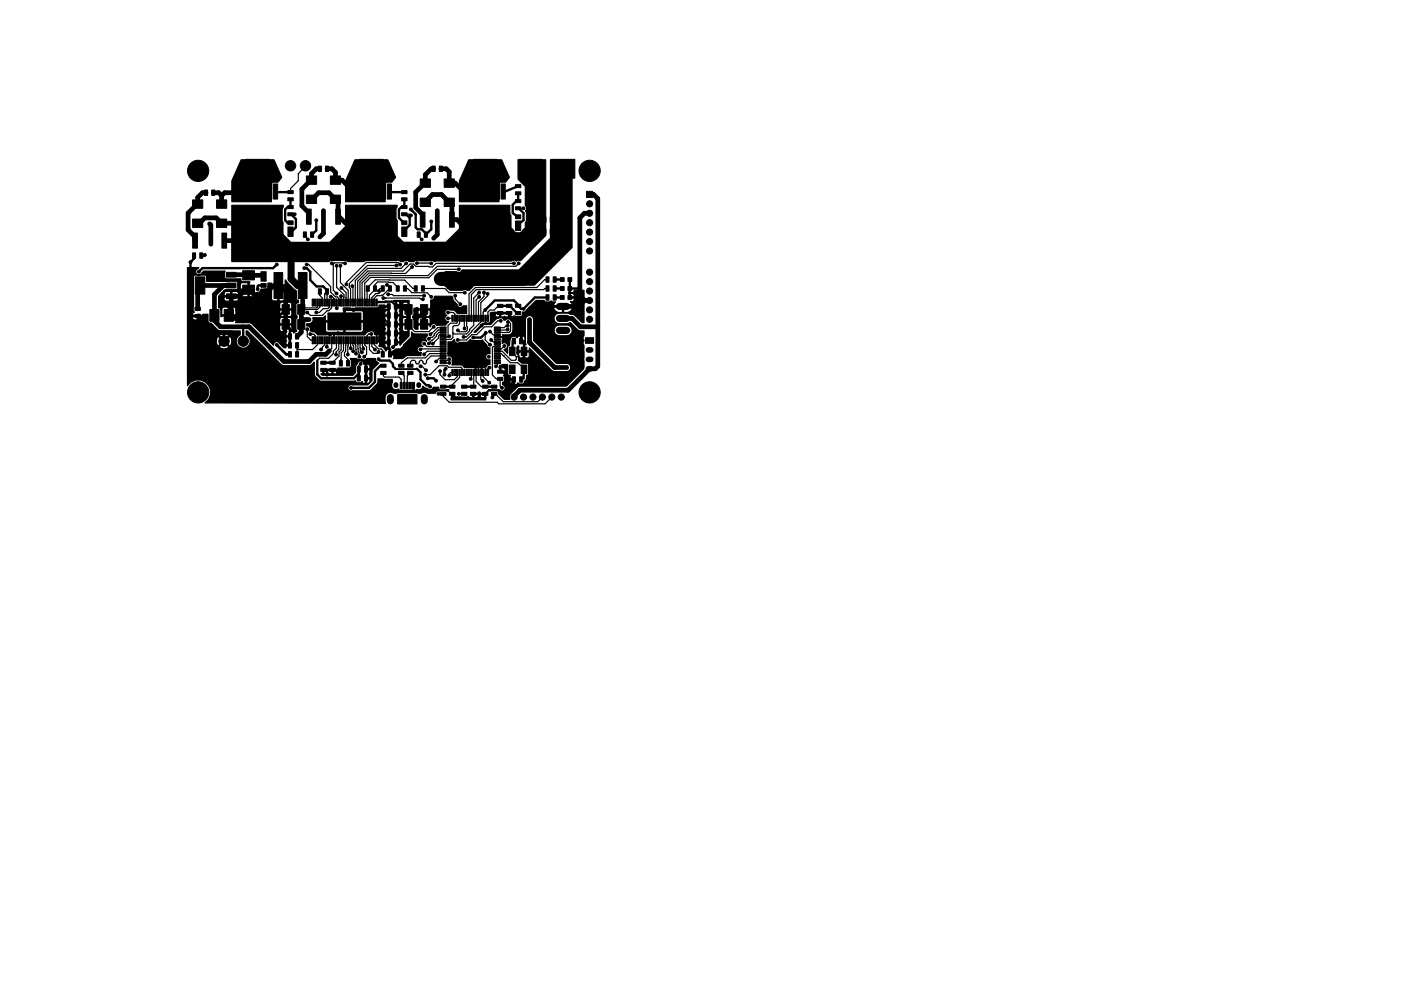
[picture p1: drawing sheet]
<svg xmlns="http://www.w3.org/2000/svg" width="297mm" height="210mm" viewBox="0 0 297 210" stroke-linecap="round" stroke-linejoin="round" font-family="sans-serif">
<g fill="#000" stroke="#000" stroke-width=".21">
<path d="M50.4 39h.8v3.2h-.8zM51.6 39h.9v3.2h-.9zM52.9 39h.9v3.2h-.9zM55.4 39h.9v3.2h-.9zM52.1 33.8h5v4h-5zM56.7 39h.9v3.2h-.9zM58 39h.9v3.2h-.9zM65 37.3h2.1v1.8h-2.1zM67.5 35.2h.6v1.2h-.6zM69 35.2h.7v1.2h-.7zM70 37.3h2.2v1.8h-2.2zM74.5 39h.9v3.2h-.9z"/>
<path d="M75.8 39h.8v3.2h-.8zM77 39h.9v3.2h-.9zM79.6 39h.9v3.2h-.9zM76.2 33.8h5v4h-5zM80.8 39h.9v3.2h-.9zM82.1 39h.9v3.2h-.9zM89.1 38h2.1v1.7h-2.1zM91.6 35.2h.7v1.2h-.7zM93.2 35.2h.6v1.2h-.6zM94.2 38h2.1v1.7h-2.1zM98.6 39h.9v3.2h-.9zM99.9 39h.9v3.2h-.9z"/>
<path d="M101.2 39h.8v3.2h-.8zM103.7 39h.9v3.2h-.9zM100.4 33.8h5v4h-5zM105 39h.9v3.2h-.9zM106.2 39h.9v3.2h-.9zM109.3 39.2h1.1v.6h-1.1zM109.9 33.8h5v4h-5zM116.9 33.8h5v4h-5zM40.8 42.4h2.2v1.8h-2.2zM40.8 46.5h2.2v1.8h-2.2zM40.8 53.7h.7v1.1h-.7zM40.9 49.4h1v3.2h-1z"/>
<path d="M42.4 53.7h.6v1.1h-.6zM43.4 40.3h.6v1.2h-.6zM44.9 40.3h.6v1.2h-.6zM47 49.4h1v3.2h-1zM45.9 46.5h2.2v1.8h-2.2zM45.9 42.4h2.2v1.8h-2.2zM48 57.8h2v1h-2zM51.5 57.4h2.5v2h-2.5zM55.3 57.7h1.1v2h-1.1zM58.1 57.8h1.8v5.5h-1.8zM49.2 47.2h10.8v8.1h-10.8zM61 43.6h1.2v.7h-1.2z"/>
<path d="M61 45.1h1.2v.7h-1.2zM61 40.4h1.2v.7h-1.2zM61 42h1.2v.6h-1.2zM61 46.9h1.1v.8h-1.1zM61 48.2h1.1v2h-1.1zM65 41.4h2.1v1.8h-2.1zM64.3 49.2h.7v1.1h-.7zM63.2 57.8h1.9v5.5h-1.9zM65 44.4h1v3.2h-1zM65.8 49.2h.7v1.1h-.7zM71.2 44.4h1v3.2h-1zM70 41.4h2.2v1.8h-2.2z"/>
<path d="M73.3 47.2h10.8v8.1h-10.8zM85.2 43.6h1.1v.7h-1.1zM85.2 45.1h1.1v.7h-1.1zM85.2 40.4h1.1v.7h-1.1zM85.2 42h1.1v.6h-1.1zM85.2 46.9h1.1v.8h-1.1zM85.2 48.2h1.1v2h-1.1zM89.1 42h2.1v1.8h-2.1zM88.5 49.2h.6v1.1h-.6zM89.1 45h1v3.2h-1zM90 49.2h.6v1.1h-.6zM95.3 45h1v3.2h-1z"/>
<path d="M94.2 42h2.1v1.8h-2.1zM97.5 47.2h10.8v8.1h-10.8zM109.3 42.3h1.1v.7h-1.1zM109.3 43.9h1.1v.6h-1.1zM109.3 40.7h1.1v.6h-1.1zM109.3 45.6h1.1v.8h-1.1zM109.3 46.9h1.1v2h-1.1zM112.5 39.1h2.4v2.4h-2.4zM112.5 42.2h2.4v2.4h-2.4zM115.1 46h.7v1.2h-.7zM115.1 48.6h.7v1.1h-.7zM115.8 58.7h.6v1.2h-.6z"/>
<path d="M116.6 46h.7v1.2h-.7zM116.6 48.6h.7v1.1h-.7zM117.3 58.7h.6v1.2h-.6zM118.8 58.9h.8v.8h-.8zM120.4 58.9h.8v.8h-.8zM124.4 40.6h1.2v1.3h-1.2zM41.3 65.2h1.2v.6h-1.2zM41.3 66.7h1.2v.7h-1.2zM41.4 58.7h2v3.7h-2zM44.5 65.7h1.9v2.5h-1.9zM47.5 65.7h2v2.5h-2zM48 60.1h2v1h-2z"/>
<path d="M48 62.4h2v1h-2zM51.5 60.5h2.5v1.9h-2.5zM55.3 60.2h1.1v.8h-1.1zM59.8 67.8h1.5v2h-1.5zM59.8 64.6h1.5v2.1h-1.5zM61.2 74.6h.6v1.1h-.6zM61.2 70.8h.6v1.1h-.6zM61.2 72.7h.6v1.1h-.6zM62.7 74.6h.6v1.1h-.6zM63.1 67.8h1.5v2h-1.5zM63.1 64.6h1.5v2.1h-1.5zM62.7 70.8h.6v1.1h-.6z"/>
<path d="M62.7 72.7h.6v1.1h-.6zM66.2 71.4h.3v1.5h-.3zM66.2 63.4h.3v1.5h-.3zM66.7 71.4h.3v1.5h-.3zM66.7 63.4h.3v1.5h-.3zM67.2 71.4h.3v1.5h-.3zM67.2 63.4h.3v1.5h-.3zM67.7 71.4h.3v1.5h-.3zM67.7 63.4h.3v1.5h-.3zM68 76.6h1.2v.7h-1.2zM68 78.2h1.2v.6h-1.2zM67.5 61.3h.6v1.1h-.6z"/>
<path d="M68.2 71.4h.3v1.5h-.3zM68.2 63.4h.3v1.5h-.3zM68.7 71.4h.3v1.5h-.3zM68.7 63.4h.3v1.5h-.3zM69.2 71.4h.3v1.5h-.3zM69.2 63.4h.3v1.5h-.3zM69.5 66.4h7v3.6h-7zM69 61.3h.7v1.1h-.7zM69.7 71.4h.3v1.5h-.3zM69.7 63.4h.3v1.5h-.3zM69.9 76.6h1.2v.7h-1.2zM69.9 78.2h1.2v.6h-1.2z"/>
<path d="M70.2 63.4h.3v1.5h-.3zM70.2 71.4h.3v1.5h-.3zM70.7 63.4h.3v1.5h-.3zM70.7 71.4h.3v1.5h-.3zM71.2 63.4h.3v1.5h-.3zM71.2 71.4h.3v1.5h-.3zM71.7 63.4h.3v1.5h-.3zM71.7 71.4h.3v1.5h-.3zM71.9 76.5h.7v1.2h-.7zM72.2 63.4h.3v1.5h-.3zM72.2 71.4h.3v1.5h-.3zM72.7 63.4h.3v1.5h-.3z"/>
<path d="M72.7 71.4h.3v1.5h-.3zM73.2 63.4h.3v1.5h-.3zM73.2 71.4h.3v1.5h-.3zM73.5 76.5h.6v1.2h-.6zM73.7 63.4h.3v1.5h-.3zM73.7 71.4h.3v1.5h-.3zM74.2 63.4h.3v1.5h-.3zM74.2 71.4h.3v1.5h-.3zM74.7 63.4h.3v1.5h-.3zM74.7 71.4h.3v1.5h-.3zM75.2 63.4h.3v1.5h-.3zM75.2 71.4h.3v1.5h-.3z"/>
<path d="M75.7 63.4h.3v1.5h-.3zM75.7 71.4h.3v1.5h-.3zM76.2 63.4h.3v1.5h-.3zM76.2 71.4h.3v1.5h-.3zM75.8 79.7h.6v1.1h-.6zM75.8 77.8h.6v1.1h-.6zM76.7 63.4h.3v1.5h-.3zM76.7 71.4h.3v1.5h-.3zM77.2 63.4h.3v1.5h-.3zM77.2 71.4h.3v1.5h-.3zM77.7 60.6h.6v1.2h-.6zM77.7 63.4h.3v1.5h-.3z"/>
<path d="M77.7 71.4h.3v1.5h-.3zM77.3 79.7h.6v1.1h-.6zM77.3 77.8h.6v1.1h-.6zM78.2 63.4h.3v1.5h-.3zM78.2 71.4h.3v1.5h-.3zM78.7 63.4h.3v1.5h-.3zM78.7 71.4h.3v1.5h-.3zM79.2 63.4h.3v1.5h-.3zM79.2 71.4h.3v1.5h-.3zM79.2 60.6h.6v1.2h-.6zM79.7 63.4h.3v1.5h-.3zM79.7 71.4h.3v1.5h-.3z"/>
<path d="M80.8 60.6h.7v1.2h-.7zM80.8 74.6h.7v1.1h-.7zM80.7 78.8h1.2v.6h-1.2zM80.7 77.3h1.2v.6h-1.2zM82.4 60.6h.6v1.2h-.6zM82.1 64.4h.6v1.2h-.6zM82.1 66.4h.6v1.1h-.6zM82.1 68.3h.6v1.1h-.6zM82.1 70.2h.6v1.1h-.6zM82.1 72.1h.6v1.1h-.6zM82.4 74.6h.6v1.1h-.6zM83.6 64.4h.7v1.2h-.7z"/>
<path d="M83.6 66.4h.7v1.1h-.7zM83.6 68.3h.7v1.1h-.7zM83.6 70.2h.7v1.1h-.7zM83.6 72.1h.7v1.1h-.7zM84.5 77.3h1.2v.6h-1.2zM84.5 78.8h1.2v.6h-1.2zM84 60.6h.6v1.2h-.6zM85.5 60.6h.7v1.2h-.7zM86.4 77.3h1.2v.6h-1.2zM86.4 78.8h1.2v.6h-1.2zM85.9 64.6h1.5v2.1h-1.5zM85.9 67.8h1.5v2h-1.5z"/>
<path d="M87.8 60.6h.7v1.2h-.7zM89.3 60.6h.7v1.2h-.7zM89.2 64.6h1.5v2.1h-1.5zM89.2 67.8h1.5v2h-1.5zM93.3 69.4h1.3v.3h-1.3zM93.3 69.9h1.3v.3h-1.3zM93.3 70.4h1.3v.3h-1.3zM93.3 70.9h1.3v.3h-1.3zM93.3 71.4h1.3v.3h-1.3zM93.3 71.9h1.3v.3h-1.3zM93.3 72.4h1.3v.3h-1.3zM93.3 72.9h1.3v.3h-1.3z"/>
<path d="M93.3 73.4h1.3v.3h-1.3zM93.3 73.9h1.3v.3h-1.3zM93.3 74.4h1.3v.3h-1.3zM93.3 74.9h1.3v.3h-1.3zM93.3 75.4h1.3v.3h-1.3zM93.3 75.9h1.3v.3h-1.3zM93.3 76.4h1.3v.3h-1.3zM93.3 76.9h1.3v.3h-1.3zM95.8 78.4h.3v1.3h-.3zM95.8 66.9h.3v1.3h-.3zM96.3 78.4h.3v1.3h-.3zM96.3 66.9h.3v1.3h-.3z"/>
<path d="M96.8 78.4h.3v1.3h-.3zM96.8 66.9h.3v1.3h-.3zM97.3 78.4h.3v1.3h-.3zM97.3 66.9h.3v1.3h-.3zM97.8 78.4h.3v1.3h-.3zM97.8 66.9h.3v1.3h-.3zM98.3 78.4h.3v1.3h-.3zM98.3 66.9h.3v1.3h-.3zM98.8 78.4h.3v1.3h-.3zM98.8 66.9h.3v1.3h-.3zM99.3 78.4h.3v1.3h-.3zM99.3 66.9h.3v1.3h-.3z"/>
<path d="M99.8 66.9h.3v1.3h-.3zM99.8 78.4h.3v1.3h-.3zM100.3 66.9h.3v1.3h-.3zM100.3 78.4h.3v1.3h-.3zM100.8 66.9h.3v1.3h-.3zM100.8 78.4h.3v1.3h-.3zM101.3 66.9h.3v1.3h-.3zM101.3 78.4h.3v1.3h-.3zM101.8 66.9h.3v1.3h-.3zM101.8 78.4h.3v1.3h-.3zM102.3 66.9h.3v1.3h-.3zM102.3 78.4h.3v1.3h-.3z"/>
<path d="M102.8 66.9h.3v1.3h-.3zM102.8 78.4h.3v1.3h-.3zM103.3 66.9h.3v1.3h-.3zM103.3 78.4h.3v1.3h-.3zM105.5 78.5h1.1v.7h-1.1zM105.5 64.6h1.1v.6h-1.1zM105.5 66.1h1.1v.6h-1.1zM104.8 75.4h1.3v.3h-1.3zM104.8 74.9h1.3v.3h-1.3zM104.8 74.4h1.3v.3h-1.3zM104.8 73.9h1.3v.3h-1.3zM104.8 73.4h1.3v.3h-1.3z"/>
<path d="M104.8 76.9h1.3v.3h-1.3zM104.8 76.4h1.3v.3h-1.3zM104.8 75.9h1.3v.3h-1.3zM104.8 72.9h1.3v.3h-1.3zM104.8 72.4h1.3v.3h-1.3zM104.8 71.9h1.3v.3h-1.3zM104.8 71.4h1.3v.3h-1.3zM104.8 70.9h1.3v.3h-1.3zM104.8 70.4h1.3v.3h-1.3zM104.8 69.9h1.3v.3h-1.3zM104.8 69.4h1.3v.3h-1.3zM107.4 64.6h1.1v.6h-1.1z"/>
<path d="M107.4 66.1h1.1v.6h-1.1zM108.6 71.8h.7v1.2h-.7zM108 77.4h1.2v1.8h-1.2zM108 73.6h1.2v1.8h-1.2zM108.6 79.9h.7v1.2h-.7zM109.3 64.6h1.1v.6h-1.1zM109.3 66.1h1.1v.6h-1.1zM110.2 71.8h.6v1.2h-.6zM110.2 79.9h.6v1.2h-.6zM110.5 77.4h1.2v1.8h-1.2zM110.5 73.6h1.2v1.8h-1.2zM115.8 62.5h.6v1.2h-.6z"/>
<path d="M115.8 60.6h.6v1.2h-.6zM117.3 62.5h.6v1.2h-.6zM117.3 60.6h.6v1.2h-.6zM118.8 60.8h.8v.8h-.8zM118.8 62.7h.8v.8h-.8zM120.4 60.8h.8v.8h-.8zM120.4 62.7h.8v.8h-.8zM124.2 71.6h1.6v1.2h-1.6zM84.3 83.7h4.1v2h-4.1zM84.9 81.1h.4v1.4h-.4zM85.5 81.1h.4v1.4h-.4zM86.2 81.1h.4v1.4h-.4z"/>
<path d="M86.8 81.1h.4v1.4h-.4zM87.5 81.1h.4v1.4h-.4zM93.4 83.2h1.2v.7h-1.2zM93.4 81.7h1.2v.7h-1.2zM95.3 81.7h1.2v.7h-1.2zM95.3 83.2h1.2v.7h-1.2zM97.9 83.2h1.1v.7h-1.1zM97.9 81.7h1.1v.7h-1.1zM99.8 81.7h1.1v.7h-1.1zM99.8 83.2h1.1v.7h-1.1zM102.3 81.7h1.1v.7h-1.1zM102.3 83.2h1.1v.7h-1.1z"/>
<path d="M104.2 83.2h1.1v.7h-1.1zM104.2 81.7h1.1v.7h-1.1zM105.5 80.1h1.1v.6h-1.1z"/>
<circle cx="42" cy="36.2" r="2.25"/>
<circle cx="51.3" cy="37.6" r=".3"/>
<circle cx="51.3" cy="36.6" r=".3"/>
<circle cx="51.3" cy="34.5" r=".3"/>
<circle cx="51.3" cy="35.6" r=".3"/>
<circle cx="57.9" cy="35.6" r=".3"/>
<circle cx="57.9" cy="34.5" r=".3"/>
<circle cx="57.9" cy="36.6" r=".3"/>
<circle cx="57.9" cy="37.6" r=".3"/>
<circle cx="61.6" cy="35.2" r="1.1"/>
<circle cx="64.8" cy="35.2" r="1.1"/>
<circle cx="75.4" cy="34.5" r=".3"/>
<circle cx="75.4" cy="37.6" r=".3"/>
<circle cx="75.4" cy="36.6" r=".3"/>
<circle cx="75.4" cy="35.6" r=".3"/>
<circle cx="82" cy="36.6" r=".3"/>
<circle cx="82" cy="37.6" r=".3"/>
<circle cx="82" cy="35.6" r=".3"/>
<circle cx="82" cy="34.5" r=".3"/>
<circle cx="99.6" cy="36.6" r=".3"/>
<circle cx="99.6" cy="35.6" r=".3"/>
<circle cx="99.6" cy="34.5" r=".3"/>
<circle cx="99.6" cy="37.6" r=".3"/>
<circle cx="106.2" cy="35.6" r=".3"/>
<circle cx="106.2" cy="34.5" r=".3"/>
<circle cx="106.2" cy="36.6" r=".3"/>
<circle cx="106.2" cy="37.6" r=".3"/>
<circle cx="125" cy="36.2" r="2.25"/>
<circle cx="40.4" cy="55.6" r=".3"/>
<circle cx="42.2" cy="57.7" r=".3"/>
<circle cx="43.4" cy="54.1" r=".3"/>
<circle cx="44.5" cy="47.5" r=".3"/>
<circle cx="44.7" cy="51.8" r=".3"/>
<circle cx="58.7" cy="56.1" r=".3"/>
<circle cx="62.5" cy="45.5" r=".3"/>
<circle cx="64.5" cy="56.9" r=".3"/>
<circle cx="65" cy="56.1" r=".3"/>
<circle cx="65.3" cy="50.8" r=".3"/>
<circle cx="67.1" cy="46.7" r=".3"/>
<circle cx="67.8" cy="50.3" r=".3"/>
<circle cx="68.6" cy="44.7" r=".3"/>
<circle cx="70.4" cy="55.9" r=".3"/>
<circle cx="71.4" cy="56.4" r=".3"/>
<circle cx="72.2" cy="56.4" r=".3"/>
<circle cx="73.2" cy="55.9" r=".3"/>
<circle cx="84.1" cy="56.3" r=".3"/>
<circle cx="84.8" cy="56.1" r=".3"/>
<circle cx="86.1" cy="55.9" r=".3"/>
<circle cx="87.1" cy="45.7" r=".3"/>
<circle cx="87.1" cy="44.4" r=".3"/>
<circle cx="87.4" cy="56.6" r=".3"/>
<circle cx="88.4" cy="55.8" r=".3"/>
<circle cx="89.4" cy="50.8" r=".3"/>
<circle cx="91.4" cy="55.9" r=".3"/>
<circle cx="91.4" cy="47" r=".3"/>
<circle cx="91.9" cy="50.5" r=".3"/>
<circle cx="92.7" cy="44.7" r=".3"/>
<circle cx="95" cy="57.9" r=".3"/>
<circle cx="95" cy="59.4" r=".3"/>
<circle cx="95" cy="58.7" r=".3"/>
<circle cx="95.8" cy="58.2" r=".3"/>
<circle cx="95.8" cy="59.7" r=".3"/>
<circle cx="95.8" cy="58.9" r=".3"/>
<circle cx="97.3" cy="57.1" r=".3"/>
<circle cx="109" cy="55.9" r=".3"/>
<circle cx="110" cy="55.9" r=".3"/>
<circle cx="111" cy="44.2" r=".3"/>
<circle cx="118.7" cy="43.4" r="1.2"/>
<circle cx="118.7" cy="40.3" r="1.2"/>
<circle cx="125" cy="43.2" r=".65"/>
<circle cx="125" cy="47.2" r=".65"/>
<circle cx="125" cy="51.2" r=".65"/>
<circle cx="125" cy="45.2" r=".65"/>
<circle cx="125" cy="49.2" r=".65"/>
<circle cx="125" cy="53.2" r=".65"/>
<circle cx="125" cy="59.7" r=".65"/>
<circle cx="125" cy="57.7" r=".65"/>
<circle cx="45.7" cy="70.6" r=".3"/>
<circle cx="47.5" cy="72.4" r="1.1"/>
<circle cx="49.3" cy="70.6" r=".3"/>
<circle cx="50.5" cy="67.6" r=".3"/>
<circle cx="51.6" cy="72.4" r="1.1"/>
<circle cx="54.4" cy="68.8" r=".3"/>
<circle cx="54.6" cy="61.4" r=".3"/>
<circle cx="56.4" cy="68.8" r=".3"/>
<circle cx="58.7" cy="73.1" r=".3"/>
<circle cx="58.9" cy="67.3" r=".3"/>
<circle cx="59.2" cy="71.9" r=".3"/>
<circle cx="60.2" cy="70.6" r=".3"/>
<circle cx="62.2" cy="79.8" r=".3"/>
<circle cx="65.1" cy="69.8" r=".3"/>
<circle cx="65.1" cy="66.3" r=".3"/>
<circle cx="65.5" cy="67.8" r=".3"/>
<circle cx="65.8" cy="70.9" r=".3"/>
<circle cx="67.1" cy="67.8" r=".3"/>
<circle cx="67.1" cy="66.3" r=".3"/>
<circle cx="68.1" cy="74.2" r=".3"/>
<circle cx="68.6" cy="68.6" r=".3"/>
<circle cx="69.3" cy="73.6" r=".3"/>
<circle cx="69.3" cy="79.5" r=".3"/>
<circle cx="69.9" cy="74.4" r=".3"/>
<circle cx="70.1" cy="70.9" r=".3"/>
<circle cx="70.1" cy="62.9" r=".3"/>
<circle cx="71.3" cy="75.2" r=".3"/>
<circle cx="71.4" cy="62.3" r=".3"/>
<circle cx="71.4" cy="65.4" r=".3"/>
<circle cx="71.6" cy="79" r=".3"/>
<circle cx="71.7" cy="70.7" r=".3"/>
<circle cx="72.3" cy="62.8" r=".3"/>
<circle cx="72.4" cy="61.1" r=".3"/>
<circle cx="72.4" cy="67.8" r=".3"/>
<circle cx="73.2" cy="67.8" r=".3"/>
<circle cx="73.4" cy="60.3" r=".3"/>
<circle cx="73.7" cy="75.2" r=".3"/>
<circle cx="73.9" cy="67.8" r=".3"/>
<circle cx="74.4" cy="73.9" r=".3"/>
<circle cx="74.7" cy="60.7" r=".3"/>
<circle cx="74.9" cy="74.5" r=".3"/>
<circle cx="74.9" cy="65.8" r=".3"/>
<circle cx="75.5" cy="75" r=".3"/>
<circle cx="76.2" cy="75.7" r=".3"/>
<circle cx="76.5" cy="77.2" r=".3"/>
<circle cx="76.7" cy="74.8" r=".3"/>
<circle cx="77" cy="74" r=".3"/>
<circle cx="77.2" cy="75.7" r=".3"/>
<circle cx="78.7" cy="67.8" r=".3"/>
<circle cx="78.7" cy="70.9" r=".3"/>
<circle cx="79.5" cy="74.2" r=".3"/>
<circle cx="80.3" cy="74.7" r=".3"/>
<circle cx="80.3" cy="76.2" r=".3"/>
<circle cx="80.3" cy="61.7" r=".3"/>
<circle cx="80.5" cy="71.6" r=".3"/>
<circle cx="81.3" cy="63.2" r=".3"/>
<circle cx="82" cy="60.4" r=".3"/>
<circle cx="82.3" cy="62.4" r=".3"/>
<circle cx="83.3" cy="73.7" r=".3"/>
<circle cx="85.6" cy="74.4" r=".3"/>
<circle cx="87.6" cy="71.1" r=".3"/>
<circle cx="88.4" cy="68.8" r=".3"/>
<circle cx="88.4" cy="67.1" r=".3"/>
<circle cx="88.4" cy="65.5" r=".3"/>
<circle cx="89.1" cy="74.1" r=".3"/>
<circle cx="89.2" cy="77.7" r=".3"/>
<circle cx="89.7" cy="63.5" r=".3"/>
<circle cx="89.9" cy="72.9" r=".3"/>
<circle cx="89.9" cy="75.2" r=".3"/>
<circle cx="89.9" cy="62.7" r=".3"/>
<circle cx="90.2" cy="79.5" r=".3"/>
<circle cx="90.3" cy="78.6" r=".3"/>
<circle cx="90.9" cy="72.9" r=".3"/>
<circle cx="90.9" cy="71.9" r=".3"/>
<circle cx="91.2" cy="70.9" r=".3"/>
<circle cx="91.4" cy="63" r=".3"/>
<circle cx="91.8" cy="72.9" r=".3"/>
<circle cx="91.9" cy="69.3" r=".3"/>
<circle cx="92.2" cy="66.5" r=".3"/>
<circle cx="92.5" cy="76.7" r=".3"/>
<circle cx="93.3" cy="78.7" r=".3"/>
<circle cx="94.2" cy="79.5" r=".3"/>
<circle cx="94.5" cy="78.2" r=".3"/>
<circle cx="95" cy="60.2" r=".3"/>
<circle cx="95" cy="61" r=".3"/>
<circle cx="95" cy="67.6" r=".3"/>
<circle cx="95" cy="66.3" r=".3"/>
<circle cx="95.3" cy="74.9" r=".3"/>
<circle cx="95.3" cy="71.4" r=".3"/>
<circle cx="95.3" cy="76.2" r=".3"/>
<circle cx="95.3" cy="77" r=".3"/>
<circle cx="95.3" cy="79.7" r=".3"/>
<circle cx="95.8" cy="73.1" r=".3"/>
<circle cx="95.8" cy="60.4" r=".3"/>
<circle cx="96.5" cy="62.7" r=".3"/>
<circle cx="97" cy="72.1" r=".3"/>
<circle cx="97.1" cy="70.1" r=".3"/>
<circle cx="97.6" cy="64.5" r=".3"/>
<circle cx="98.3" cy="71.5" r=".3"/>
<circle cx="98.5" cy="69.7" r=".3"/>
<circle cx="98.6" cy="62.1" r=".3"/>
<circle cx="98.6" cy="66" r=".3"/>
<circle cx="99.1" cy="74.7" r=".3"/>
<circle cx="99.1" cy="77.2" r=".3"/>
<circle cx="100.3" cy="71.6" r=".3"/>
<circle cx="100.3" cy="72.6" r=".3"/>
<circle cx="100.3" cy="74.7" r=".3"/>
<circle cx="100.3" cy="77.2" r=".3"/>
<circle cx="100.8" cy="77.9" r=".3"/>
<circle cx="101.6" cy="63" r=".3"/>
<circle cx="101.6" cy="62.1" r=".3"/>
<circle cx="102.1" cy="69.1" r=".3"/>
<circle cx="102.1" cy="77.9" r=".3"/>
<circle cx="102.6" cy="62.1" r=".3"/>
<circle cx="102.9" cy="65.8" r=".3"/>
<circle cx="103" cy="70.6" r=".3"/>
<circle cx="103.4" cy="62.3" r=".3"/>
<circle cx="103.6" cy="75.7" r=".3"/>
<circle cx="103.8" cy="78" r=".3"/>
<circle cx="103.9" cy="73.1" r=".3"/>
<circle cx="103.9" cy="70.4" r=".3"/>
<circle cx="104.1" cy="72.1" r=".3"/>
<circle cx="105.2" cy="77.7" r=".3"/>
<circle cx="106.2" cy="68.1" r=".3"/>
<circle cx="106.9" cy="73.4" r=".3"/>
<circle cx="107.6" cy="69.1" r=".3"/>
<circle cx="107.6" cy="69.9" r=".3"/>
<circle cx="107.7" cy="72.1" r=".3"/>
<circle cx="107.7" cy="68.3" r=".3"/>
<circle cx="109" cy="70.4" r=".3"/>
<circle cx="110" cy="67.8" r=".3"/>
<circle cx="110.6" cy="69.1" r=".3"/>
<circle cx="110.7" cy="76.2" r=".3"/>
<circle cx="111" cy="65.5" r=".3"/>
<circle cx="112.3" cy="77" r=".3"/>
<circle cx="112.3" cy="67.8" r=".3"/>
<circle cx="112.5" cy="72.9" r=".3"/>
<circle cx="115.1" cy="78.2" r=".3"/>
<circle cx="115.1" cy="79.8" r=".3"/>
<circle cx="117.3" cy="75.4" r=".3"/>
<circle cx="117.3" cy="73.4" r=".3"/>
<circle cx="120.1" cy="78" r=".3"/>
<circle cx="122.2" cy="70.6" r=".3"/>
<circle cx="122.4" cy="72.1" r=".3"/>
<circle cx="125" cy="65.7" r=".65"/>
<circle cx="125" cy="61.7" r=".65"/>
<circle cx="125" cy="67.7" r=".65"/>
<circle cx="125" cy="63.7" r=".65"/>
<circle cx="42" cy="83.2" r="2.25"/>
<circle cx="64" cy="81.5" r=".3"/>
<circle cx="65.8" cy="83.3" r=".3"/>
<circle cx="67.8" cy="81.3" r=".3"/>
<circle cx="71.9" cy="81.3" r=".3"/>
<circle cx="74.4" cy="82.3" r=".3"/>
<circle cx="75.2" cy="84.8" r=".3"/>
<circle cx="78.5" cy="84.8" r=".3"/>
<circle cx="80.5" cy="81.8" r=".3"/>
<circle cx="82" cy="82.3" r=".3"/>
<circle cx="90.7" cy="80.3" r=".3"/>
<circle cx="91.2" cy="82" r=".3"/>
<circle cx="92.5" cy="80.8" r=".3"/>
<circle cx="93" cy="83.6" r=".3"/>
<circle cx="97.3" cy="83.6" r=".3"/>
<circle cx="99.8" cy="80.4" r=".3"/>
<circle cx="102.3" cy="80.8" r=".3"/>
<circle cx="103.7" cy="81.2" r=".3"/>
<circle cx="104.4" cy="84.3" r=".3"/>
<circle cx="106.4" cy="82.3" r=".3"/>
<circle cx="107.4" cy="80" r=".3"/>
<circle cx="108.2" cy="82.8" r=".3"/>
<circle cx="109" cy="84.2" r=".65"/>
<circle cx="111" cy="84.2" r=".65"/>
<circle cx="113" cy="84.2" r=".65"/>
<circle cx="113" cy="81" r=".3"/>
<circle cx="115" cy="84.2" r=".65"/>
<circle cx="117" cy="84.2" r=".65"/>
<circle cx="119" cy="84.2" r=".65"/>
<circle cx="119.9" cy="81" r=".3"/>
<circle cx="125" cy="83.2" r="2.25"/>
</g>
<path d="M60.2 53.3l1.5 1.6v4.3l1.4 1.4h1.1M118.6 70.1h1.5M118.6 67.6h1.5M118.6 65h1.5M82.8 84.4v.7M90 84.4v.7" fill="none" stroke="#000" stroke-width="1.5"/>
<path d="M124.7 76.2h.6M124.7 74.2h.6M124.7 78.2h.6" fill="none" stroke="#000" stroke-width="1.2"/>
<path d="M83.9 81.6v.2M88.8 81.6v.2" fill="none" stroke="#000" stroke-width="1.1"/>
<g fill="none" stroke="#000" stroke-width=".25">
<path d="M64.8 35.2l-1.6 1.6v1.5l-1.6 1.7v.8M61.6 45.5h.9M64.6 49.8v.4l.7 .6M65 56.1h.4l4.7 4.7v1.2l1 1h.4l.3 .3v.9M71.4 56.4v4.6l1.5 1.5-.1 1.7M72.2 56.4v3.6l1.6 1.6v2.6M73.2 55.9l-.6-.1-2.2 .1 .3 .3v5.4l.7 .7M84.1 56.3h-6.2l-3.8 3.9v.8l.2 .3v2.9M84.8 56.1l-.4-.4h-6.7l-4.3 4.2v.4M85.7 45.5h1.2l.2 .2M86.1 55.9l-1.1 1h-7.1l-2.6 2.6v4.7M87.4 56.6l-1.4 1.4h-7.8l-1.9 1.8v4.4"/>
<path d="M88.4 55.8l3 .1M88.8 49.8v.4l.6 .6M95.8 58.2v.7M95.8 59.7v.7M97.3 57.1h-4.6l-1.8 1.8h-12.3l-1.3 1.2v4.1M109 55.9h-16.5l-.8 .7-3.5-.1-.5-.5h-.8l-1.4 1.5h-7.5l-2.2 2.2v4.5M109.9 44.2h1.1M109.9 47.9v.4M110 55.9l-.6 .6h-16.7l-2 2-12.3-.1-1.6 1.6v4.2M116.1 59.3h-.6l-1.7 1.7h-13l-1.4 1.3v5.2M45.5 66.9v.3M63 73.3v1.9"/>
<path d="M65.1 69.8v1.6l.8 .8h.4M65.8 70.9h.7l.3 .3v1M67.3 64.2v.9l-.2 .2h-2.9l-.3 .4h3.4l.5-.6v-.9M67.3 72.2v.9l-1 1.1h-3.3M67.8 61.8v.9l.5 .5v1M68.1 73.9h.1M68.3 64.2h.1M68.8 72.2v1l-.7 1M68.8 62.7h.1M69.2 61.8h.1M69.3 72.2v1.4M69.3 61.8l-.5 .6v1.8"/>
<path d="M69.3 61.8v2.4M69.3 63.6h.1M69.3 64.2h.1M69.8 64.2v1l-.3 .3h-1l-.8 .8h-.6M69.8 65h.1M70.1 70.9l-.3 .2v1.1M70.1 62.9h.3l.4 .4v.9M70.3 64.2l-.1 1.2-.5 .5h-.3l-1 1h-2.6l-.7-.6M70.3 72.2v1.7l-.5 .5M71.3 72.2v1.7l-.6 .6v.5l-1 1h-1.9l-.5 .4M71.3 64.2l.1 1.2M71.7 70.7h-.4l-.5 .5v1"/>
<path d="M71.8 72.2v1.9l-.5 .6v.5M72.3 62.8v1.4M72.3 72.2v2l-.4 .5v.8l-1.4 1.5h-.9M72.3 64.2h.1M72.4 67.8l.4 .4h.2M72.4 61.1l1 1-.1 2.1M72.8 72.2v2.2l-.5 .5v2.2M73.2 67.8h.7M73.3 73.2v.1M73.3 72.2v2.3l-.3 .3v.7l.8 .8v.8M73.4 63.2h.1M73.7 74.8h.1"/>
<path d="M73.8 72.2l-.1 3M74.1 60.6h.1M74.3 72.2l.1 1.7M74.7 60.7l.1 .1v3.4M74.8 72.2v1.1l.2 .2v.9l-.1 .1M75.3 72.2l.2 2.8M75.5 75h.1M75.8 72.2l.1 2.4 .2 .1 .1 1M76.3 64.2h.1M76.3 72.2h.1M76.3 72.2l.1 2.2 .3 .4M76.5 77.2l-.4 .4v.8"/>
<path d="M76.8 72.2v1.2l.2 .2v.4M77.3 72.2v1l.4 .4v1.6l-.5 .5M78.3 72.2v2l.8 .8h.9l.3-.3M78.7 70.9h-.5l-.4 .3v1M78.8 72.2v1.3l.7 .7M79.3 72.2v.9l1 .9h.5l.4 .4v.8M79.8 72.2l.5 .2M79.8 63.9v.3l.2-.2M80.3 61.7v-.2l.3-.3h.6v.3l-.9 .8h-.6l-.9 .9v1M81.3 79.1v.7l.2 .2h3.1l.5 .5v1.3M81.3 63.2h7.7l.2 .3h.5M81.7 63.2h.1"/>
<path d="M82 60.4h.3l.2 .3 .2 .5M82.3 62.4l.9 .1 .2 .2h6.5M82.7 61.2l-1.5 1.4-1.3 .1-.6 .6v.9M82.7 61.2h.1M84.1 74.5v.1M84.3 61.2v-.2l-1-1.1-3.2-.1-.6 .6v1.1l-1.2 1.1v1.6M85.1 79.1l.6 .6v2.1M85.9 61.2h.5l.9 .9h3.3l.8 .9M86.6 68.8v.3l1.3 1.3h3l1-1.1M87 79.1l-.6 .7v2M87.6 71.1l-2 2v1.3M88.1 61.2h-.5l-1.8-1.8h-6.2l-1.6 1.6-.2 .4v2.8"/>
<path d="M88.4 67.1v1.7M89.2 77.7h.3l.8 .9M89.7 61.2h4.6l.9 .9h3.4M89.9 72.9l.7 .6h3.3M93 73.5h.1M93.3 78.7v.8l1.1 1.1h1.9l.6-.7v-.9M93.9 75.5h-2.5l-1 1v.5l-.2 .2h-.3l-.5-.8h-.2l-.3 .3v.3l-.3 .2h-.2l-.5-.8h-.5l-.4 .4v.8M93.9 70.5h-.9l-.5 .6v.2l-1.6 1.6M93.9 77h1.3M93.9 71h-.7l-.2 .2v.5l-1.2 1.2M93.9 76h-.8l-.6 .7M93.9 74h-4.6l-.2 .1"/>
<path d="M93.9 75h-2.8l-.9 .9h-3.8l-1.3 1.1v.6M93.9 69.5h-1.1l-1.6 1.4M93.9 70h-1l-.8 .9v.3l-.5 .4h-.4l-.3 .3M93.9 74.5h-3.3l-.7 .7M95 66.3h1.1l.3 .3v.9M95.2 76.2l-.3 .3h-1M95.2 71.4l-.4 .1h-.9M95.3 77h-.1M95.8 73.1l-.6 .6v1.2M95.9 79h-.4l-.2 .3v.4M95.9 67.5l-.9 .1M96.5 62.7v.8l1.1 1"/>
<path d="M96.9 67.5v.9l-.1 .2h-1.3l-.5 .5v2.3M97.4 67.5v1.2l-.4 .4h-.7l-.3 .2v2.3l-.4 .4h-1.7M97.4 79v1.1l-1.5 1.6v.3M97.9 79v-.9l-.2-.2h-2.6l-.3-.3h-1.7l-1.9 1.9h-1M98.4 67.5l.1 2.2M98.9 67.5v1.7l.2 .2v.6l-.4 .4h-1.3l-.3-.3M99.1 74.7h1.2M99.1 77.2h1.2M99.9 79v1.2l-.1 .2M100.4 79v2.9l-.1 .1M100.8 77.9h.5l.1 .2v.9M100.9 79v1.9l1.1 1.1h.9"/>
<path d="M101.6 63l-.7 .6v3.9M101.6 62.1l-1.2 1.1v5.8l-.8 .9v.3l-.7 .7h-2.6l-.3-.3M101.9 79v1.5l.4 .3M102.1 77.9h.6l.2 .2v.9M102.4 79v.9l1.3 1.3M102.6 62.1v.8l-1.2 1.2v3.4M102.9 70.7v1.4l1 1M102.9 65.8l-.5 .4v1.3M102.9 68.4l-.8 .7M102.9 67.5v.9M103.4 62.3v.5l-1.5 1.4v4.1l-3 3.2h-.6M103.8 78l-.4 .1v.9"/>
<path d="M103.9 70.4l.7 .6h.8M104.1 72.1l.4 .4h.9M105.4 71.5h1.7l.6 .6M105.4 73.5h-.9l-.1 .2v5.9l.8 .8h.8v1.5l.4 .4M105.4 77v.4l-.2 .3M105.4 75h.9l1.9 2h1.5l1.4 1.1v.2M105.4 74.5h1.1l1.9 1.9h.8l.3-.2v-.5M106 66.4l-.1-.1h-1.5l-.3 .2v1.8l-.2 .3h-.8l-.2-.2M106 64.9h-.3l-.9 .9h-.9l-.5 .4v1.3M106.2 68.1h-.7l-1.3 1.2h-1.5l-1.6 1.7h-1.1l-1.1 1.1h-1.9M106.7 75.4h.1M106.9 73.4l-.6 .6h-.9"/>
<path d="M107.4 79.8v.2M107.6 69.9l-2.2 .1M107.6 69.1h-.3l-.4 .4h-1.5M107.7 68.3h.2l.3 .3v1.6l-.3 .3h-2.5M108.6 74.5v.3l.9 .9M109.5 75.7h.1M109.6 64.9h.3M115.1 78.2v1.6M116.1 61.2h-.6l-.2 .3h-14.3l-1.1 1v5M122.2 70.6v1.3l.2 .2M87.7 81.8l-.1 1.3M90.5 82.9h4.5l.6 .7h.3"/>
<path d="M93 83.6h1v.5l1.2 1.2h10.2l.3 .4h9.9l1.4-1.5M97.3 83.6h1.1M103.7 81.2h.1M113 81h6.9M115 84.2l-1 1h-7.3l-1.7-1.6h-.2v.3l-.4 .4"/>
</g>
<g fill="none" stroke="#000" stroke-width=".5">
<path d="M109.9 39.5l-3.1 1.3-.1-.2M112.4 35.8v3.8l1.3 1.3M119.4 35.8l-.7 .7v6.9l-1.7 1.8v1.4h-.2l.2 .1v2.4M41.1 54.2v.7l-.7 .7v10.9l.5 .6h1M41.3 49.9v1.1M43.4 54.1l-.7 .1M58.4 40.6l.1 .2h3.1M58.7 56.1l-.8 .8h-15l-.7 .8M61.6 45.5l1.1 1v1.8l-.9 .9h-.2M61.6 42.3v1.6h-.6l-.5 .5v2.3l.5 .6h.6M64.5 56.9h.5l.8 .8v1.7l1.3 1.4h1.4l.8 .8v.2M67.1 46.7v2.2l-.9 .9"/>
<path d="M82.5 40.6l.2 .2h3M85.7 42.3v1.6h-.6l-.5 .5v1.8l1.1 1.1M85.7 45.5h.4l.8 .7v1.5l-1.2 1.2v.3M87.1 44.4l1 1.1v2.8l.4 .4h.9l.9 .8v.3l1.1-1.2v-1.6M95 58.7v.7M109.9 41v1.7h-.4l-.8 .7v1.8l1.2 .8M109.9 44.2l1.1 1v1.5l-1.1 .9v.3M113.7 40.3v4.4l1.9 1.9h-.2v2.4l.2 .1h-.2M117.6 59.3h1.6M120.8 59.3v3.8M47.5 70.6v1.8M51.6 69.3v3.1"/>
<path d="M54.4 68.8h2M55.9 60.6h-1.1l-.2 .1v.7M58.7 73.2l2 2M60.2 70.6v-1.4l.4-.4 .9 .9v3.6M60.6 65.7l-1.7 1.6M60.7 75.2h.8M62.2 79.8l1.8 1.7M67.1 67.8l.7 .8h.8M67.3 76.5v3l.8 .7h7l1-1M68.6 78.5h2.5l.5 .5h2.1l1.2-1.3v-.7l.5-.6h1.4l.8 .9v3M68.6 77h1.9M69.3 78.5v1"/>
<path d="M74.9 65.8h7.5M76.1 78.4v1.9M78.7 67.8l-.2 .4M80 64h3.1l.8 .8v8.2l-.6 .7M80.3 76.2l.3 .3h2l.7 .7v.5l.5 .5M80.5 71.6v.5l-.2 .3 .2 .2h1.9M81.3 77.6h-.7l-1.1 1.1v2.3l-1.3 1.3h-3.8M82.4 68.1l-.1 .1h-9.3M82.4 65v9l.3 .3v.9l.7-.7h2.1l.1-.1M88.4 78.2l.8 .8v1.5l1.2 1.2h.5l.3 .3M94.5 78.2l-.3 .3v1M95 60.2v.8"/>
<path d="M103 70.6l-1 1h-1.7M106 78.9h.6l1.9 1.6h.5l-.8 1.3v1M106 64.9h2.1l1.5 1.5h.3M109 72.4h-.3l-.1 2.1M110.6 67.7l-.1 4.7 .6 .1v3.3l-.4 .4M111.1 78.3l-.1 2-.5 .2M116.1 63.1h-2.7l-2.4 2.4h-.5l-1.5-1.8h-4.1l-2 2.1M117.3 73.4v2M117.6 61.2h1.6M117.6 63.1h1.6M119.4 65h-2.7l-1.3 1.3h-3.4l-1.5 1.5h-1.5l-1.1-1v-.4h-1.9M120.8 61.2h2.1"/>
<path d="M67.8 81.3l-2 2M71.9 81.3l3.3 3.3v.2M80.5 81.8l-2 2v1M82 82.3l.7 .6h7.8M90.7 80.3h1.2l.6 .5M94 82h1.9M95.9 83.4v.3l.9 .9h3.3l.2-.2M95.9 83.6h.2M98.4 82h1.9M100.3 83.6v.8M102.9 83.6v.8l-.2 .2h-2.2l-.2-.2M102.9 82h1.9"/>
</g>
<g fill="none" stroke="#000" stroke-width="1">
<path d="M51.3 34.5v1.1M51.3 36.6v1M57.9 36.6v1h-1.5l-1.8-1.8v4.8M57.9 34.5v1.1M67.8 35.8h-.7l-1.1 1v1.4l-2 1.9v3.6l1.5 1.5v.8M69.3 35.8h1.1l.7 .8v1.6h1.4l2.4 2.4M75.4 34.5v1.1M75.4 36.6v1M82 36.6v1h-1.5l-1.8-1.8v4.8M82 34.5v1.1M91.9 35.8h-.5l-1.2 1.3v1.8l-2.1 1.9v3.3l1.5 1.4v1.1M93.5 35.8h1.1l.6 .6v2.5h1.3l1.8 1.7h7.1"/>
<path d="M99.6 34.5v1.1M99.6 36.6v1M106.2 36.6v1h-1.6l-1.7-1.8v4.8M106.2 34.5v1.1M41.9 47.4h.4l1.1-1.2h2.4l1.2 1.2h3.7l3.9 3.8M43.7 40.9h-.8l-1 1v1.4l-2 1.9v3.6l1.4 1.4v.8M44.4 47.5l.3 .2v4.1M45.2 40.9h1.2l.6 .6M47 41.5v1.8M47.6 51h6.8M49 58.3l6.6 .1 .3 .3M57.1 40.6h-6.3l-.3 .3h-2.9l-.6 .6"/>
<path d="M66 42.3l1.6-1.4h2.1l2 1.9v3.2h.2l5.2 5.2h1.6l-.1-.2M68.6 44.7v4.8l-.8 .8M74.9 40.6h6.4M74.9 40.6l-.2 .3M90.2 42.9l1.5-1.6h1.9l2.2 2.2v3.1h1.1l4.6 4.6h1.4l-.2-.2M92.7 44.7v5.1l-.8 .7M98.8 40.4l.3 .2M125 45.2h-1.1l-1 1v16.5l1.1 1M125 41.2h.8l.9 1v35.5l-.5 .5h-1.2l-4.6 4.6h-10.2l-1.2 1.2v.2M41.9 67.1h.3l3.5 3.5h3.6M47.4 60.6l-1.9 1.9v5.6l1.2 1.2h6.1l7.4 7.4h5.3l1.6-1.5h2l.7-.8M49 60.6h-6.6l-.5 .5v4.4"/>
<path d="M50.5 67.6h-1.4l-.6-.7 .5-.5v-3.5h1.7l1.4-1.4h.7l1 1h1.6l.7-.8h.8l1.1-1.1h1.3l1.3 1.2v7M64 67.6h-.1l.2 .2h1.4M64.2 60.6v4.8l-.3 .3v4.8l-.9 .9M83.9 65h2.1l.6 .7v3.1M88.4 67.1h1.5M89.9 65.7v3.1M112.3 67.8v4.8l5.3 5.4h2.5M119.4 67.6h1.9l1.8 1.7h3.6M124 63.7l-1.3 1.3h-3.3M124 63.7h1"/>
</g>
<path d="M114 55.9l-3.3 3.3h-12l-.5 .5h-2.1l-.5-.5h-2.1" fill="none" stroke="#000" stroke-width="3"/>
<path d="M83.8 78.2h4.6M108.2 82.8l-.5 .5h-1.5l-.5-.5h-2.1l-.7 .8" fill="none" stroke="#000" stroke-width=".4"/>
<path d="M112.4 35.8v1.2l1.1 1.1v11.2l-2.2 2.3h-8.1l-.3-.4-2.1 2.1h-20l-2.1-2.1-2.1 2.1h-16.4l-2.1-2.1h-3.5M119.4 35.8v1.5l-.8 .8v13.2l-4.6 4.6" fill="none" stroke="#000" stroke-width="4"/>
<path d="M108.6 74.5h.1" fill="none" stroke="#000" stroke-width=".21"/>
<path d="M51.1 33.9h7l1.6 3.7-.8 1.1-.9-.1-.4 .3-.1 3.9h-8.4v-4.4zM75.3 33.9h6.9l1.7 3.7-.8 1.1-1-.1-.4 .3v3.9h-8.4v-4.4zM99.4 33.9h6.9l1.7 3.7-.8 1.1-1-.1-.3 .3-.1 3.9h-8.4v-4.4zM39.8 56.8h2.4l-.3 .2a.68 .68 0 0 0-.2 1.1 .68 .68 0 0 0 1.1-.2l.4-.4h4.5l-.1 1.3 .3 .3 3.2 .1v.3l.2 .2 1.7 .1-.2 .3v2.7l.2 .2 1.3-.1 .2-.4v-.5a.68 .68 0 0 0 .8-.7h1.3l.2-.5h.8v2.6l.4 .4h.8l.1-.1v-3h.2v3l.2 .1h.7l.4-.2 .1-2.8-.2-.1-3.5 .1v-.7h.8l.1 .3h2.6l.2-.1v-.9l2.4 2.4v1.7l.4 .2v.6l-.4 .1-.2 .2v2.1l.3 .3v.4l-.3 .4v2l.2 .4-.6 .5-.1-.2a.38 .38 0 0 0-.6-.1l.3-.5v-.8l-.2-.1h-1v1.2l.1 .2-.2 .3v.4l.2 .1h.8v2.2h-.8l-.2 .4h-.4l-.9-.9a.68 .68 0 0 0-.8-.4 .68 .68 0 0 0-.5 .8l-1.6-1.7h4.2l.2 .7-.2 .7 .7 .1v-1.6l-.7 .1h-4.2l-2.6-2.5h5.5l.1 1 .3 .3h.6l.2-.2v-1.2h-1.1l-.1 .1h-5.5l-.6-.6h-.4h-2.9l.1-.8h9.3v.9l.1 .1h1.1v-1.3h.2v1.3h1l.2-.1v-.9l-.3-.3-1.9-.1-.4 .4h-9.3l-.1-.6h-2.8l-.3 .1v-1.6h.2v1.1l.1 .1h1.3v-1.5h.2v1.5h1.3l.1-.1v-.8h9.3v.9l.4 .4h.6l.2-.1v-1.3h.2v1.3l.1 .1 .8-.1 .3-.3v-.9l-.2-.1-11.7 .1-.1-.5-.3-.3h-.8l-.2 .2-1.2-.2-.4 .5h-.2l-.5-.3v-.8h13v.9l.1 .1h1.1v-1.3h.2v1.3h1l.2-.1v-.9l-.3-.3-1.9-.1-.4 .4h-13v-1.4h1.2l.1 .6 .3 .2h.9l.1-.1v-.8h.2v.8l.2 .1h.8l.5-.4-.2-.5-4.1 .1v-.3l.6-.6h.6l.1 .5h1.3v-.7h.2v.7h1.3l.2-.1-.1-.5-.4-.3h-.8l-.2 .2-1.2-.2-.4 .4h-.6l.6-.5h3.4v.8l.3 .4 1.2 .1 .2-.2v-1.2l-5.1 .1 .2-.2 2.5-.1 .2-.2v-.8h.5v.8l.2 .1h1.5v-1.2l-.2-.1h-1l-.5 .4h-.5v-.5l-.4-.2h-6.2v-1l-.2-.3-2.5 .1-.1 .2v7.1l.2 .4-.3 .2-.1 .4 .1 .1h2l.1-.2h1.1l.1 1.7 .6 .2 1.6 1.5 4.5 .1v.8a1.49 1.49 0 0 0-.5 2.3 1.49 1.49 0 0 0 2.3 0 1.49 1.49 0 0 0-.5-2.3v-.8h.3l7.4 7.3 5.6 .1 .7-.3 .4-.5 .1 2.9 1.1 1.1h7.6l.2 .4h.9l.3-.3v.2a.38 .38 0 0 0 .7 .1v-.8h.2v.8l.2 .2 .3-.1 .2-.4-.1-.5h-.9l.1-1.9h.2v1.6l.7-.1-.1-.7 .1-.7-.1-.1h-.9l.1-1.1h.2v.8h.6l.1-.5-.2-.4-.7 .1-.4-.1v-.2a.72 .72 0 0 0-.7-.6 .72 .72 0 0 0-.7 .7l-.3 .6v1.2l-.6 .6h-6.5l-.3-.3 .5-.1v-.6h.2l.1 .7 .7-.1 .7 .1 .2-.7h.2l.1 .7 .7-.1 .2-.3-.1-.3h-3.1l.1-.3 3 .1 .1-.3h2.6l.3-.4v-1.2l-.3-.4h1.4a.68 .68 0 0 0 1.1 0 .68 .68 0 0 0 1.1 0h1.8l.1 .5 .6 .5-1.4 1.4v2.3l-.9 .9-3.4-.1a.69 .69 0 0 0-.9 .7 .69 .69 0 0 0 1 .6h3.8l1.6-1.6v-.9l3.1 .1v.6a.97 .97 0 0 0 0 1.3 .97 .97 0 0 0 1.3 .1l.4 .4 1.8-.1 .7 .2 .2-.1v-1.2h.2v1.2l.2 .1 .4-.3a.89 .89 0 0 0 1.3-.8 .9 .9 0 0 0 .9 .5 .68 .68 0 0 0 .7 .3 .68 .68 0 0 0 .6-.5h1.1l.1 .4 .3 .1h1.8l-.4 .3-.2-.1h-1.5a.69 .69 0 0 0-.8 .5h-1.7l-.6-.2-.7 .2-.9-.1-5 .1-.2-.1a1.13 1.13 0 0 0-1.6 1l.2 1.3-38.3-.1a2.67 2.67 0 0 0 .4-4.2 2.67 2.67 0 0 0-4.1 .5v-8.2h6.7a1.22 1.22 0 0 0 2 0l-1-1-1 1h-6.7v-1.5h6.1v.7l.2 .5 .2 .1 1-1h.4l1 1 .2-.1a1.31 1.31 0 0 0-.2-1.9l-1 1h-.4l-1-1-.2 .1-.2 .6h-6.1v-.9h6.7l1 1 1-1a1.22 1.22 0 0 0-2 0h-6.7v-3.9h1l.1 .4 .3 .2 .6-.1v-.6h.2l.2 .7 .6-.1 .2-.3-.1-.3-3.1 .1zM49.1 43.6h11l-.3 .8v5.2l1.9 1.8h8.2l3.4-3.4v-4.4h10.9l-.2 .8v1.8l.2 .5v3.3l1.4 1.4h8.9l2.9-2.8v-5h10.7v1.7l.2 .4v2.6l.7 .9 .5 .2h.7l.3-.2 .9-.9v-1.1l.2-.5v-1.5l-.2-.5a.68 .68 0 0 0 0-1.1v-4l-1.5-1.6v-4.1h5.8v16.1l-5.3 5.3a.66 .66 0 0 0-.9 .1 .65 .65 0 0 0-1 0h-16l-.5 .1a.68 .68 0 0 0-1-.2l-2.2-.1a.68 .68 0 0 0-1 .3h-1.1a.69 .69 0 0 0-1.2 0l-.6-.1-.5-.2h-6.7l-.6 .3h-3.4a.91 .91 0 0 0-1.1-.2h-1.9a.68 .68 0 0 0-.9 .2h-20.7zM116.7 33.9h4.6v18.6l-8 8h-12.5l-.4 .1-.9 1-1.1-.2-.3 .2h-2.7l-1-.9v-3.1l2.5 .1a.69 .69 0 0 0 1.1-.4h12l6.7-6.7zM66.3 67.4h2.1l.6-.4v.9l.1 .2h3.8v-2.1h.3v2.1h3.7l.2-.2v-.7h4.5l.1 .7-.1 .7 .7 .1v-1.6l-.7 .1h-4.5v-.9l-.5-.4h-3.3l-.1 .1-.4-.1v-.6l2.3 .2 .5-.2h6l.1 .7-.1 .7 .7 .1v-1.7l-2.1 .2 .2-.6h1.2l.1 .2h.9l-.1 8.7 .4 .6-.1 .9h.6l.1-.2v-.6l.4-.3h1l2.3-2.3v-1.3l.7 .5h2.7l-.1 .4a.83 .83 0 0 0-.1 1.1 .68 .68 0 0 0-1 .1 .68 .68 0 0 0 .3 1h-.4a.69 .69 0 0 0-.9 .7 .69 .69 0 0 0 .9 .6v.6h-2.9l-1 .7h-2l.1-.7-.1-.1h-.9v-1.1a.41 .41 0 0 0-.4-.1 .41 .41 0 0 0-.3 .4l-.1-.2a1.46 1.46 0 0 0-1.2-.8l-.2-.1 .2-.5h1.1l.1 .6 .5 .2 .1-.1v-.8l-1.8 .1-.1-.6h-.5l-.1-1.3h.1v1.1h.5l.1-.2v-.6l-.2-.3h1.3l.1 .7-.1 .7 .7 .1v-1.6l-.7 .1-1.6-.1-.2 .1h-.4v-.3a.76 .76 0 0 0-1.2-.3l-.4 .1-.4 .6h-.3h-5.5l-.6-.2-.2 .4-.2-.4-.3 .1-.3-.1-.2 .4-.2-.4-.5 .2h-1.5h-.3l-.1-.3a.87 .87 0 0 0-1-.4l-.5-.2 .1-.2a.69 .69 0 0 0-.8-.8v-.5l.9-.1 .2-.1h2.9v1.6l.2 .3 3.6 .1 .1-.1v-2.1h.3v2.1l.1 .1h3.3l.5-.4v-1h4.5l.1 .7-.1 .7 .7 .1v-1.6l-.7 .1h-4.5v-.6l-.2-.2-10.8 .2a.84 .84 0 0 0 .2-1.1zM83.4 63.7h3.3v7.6l-1.9 2-.1-.5h-.9v-1.9h.3v1.6l.7-.1-.2-.7 .2-.7-.1-.1h-.9v-1.9h.3v1.6l.7-.1-.2-.7 .2-.7h.5v.8l.3 .4 .8 .1 .1-.2v-1.2h-1l-.2 .1-1.5-.1v-1.9h.3v1.6l.7-.1-.2-.7 .1-.2h.6v.9l.2 .1h1v-1.3l-.1-.1h-.7l-.4 .4h-.6l.1-.5-.1-.1h-.9v-2h.3v1.7l.7-.1-.1-.8h.6v.9l.4 .4h.7l.1-.1v-1.3l-1.8 .1 .1-.6-.1-.2h-.9v-1h.3v.8h.6l.1-.4h.5v.9l.2 .1h1v-1.3l-.1-.1h-.7l-.4 .4h-.5l-.1-.4a.38 .38 0 0 0-.6 0l-.7-.1zM87.8 65.4l3.3 .1 .2-.2v-1.6a.69 .69 0 0 0 .8-.8h3.7l.3 .8 .8 .9a.68 .68 0 0 0 .5 .6 .68 .68 0 0 0 .8-.3h.7v1.6h-2l-.1-.2a1.33 1.33 0 0 0-1.4-.6 .68 .68 0 0 0-1 .3 .68 .68 0 0 0 .4 .9 .68 .68 0 0 0-.5 .9 .68 .68 0 0 0 .8 .4l-.6 .8-1.9 .1a.71 .71 0 0 0-.8-.4 .71 .71 0 0 0-.6 .7l-.1-.4h-2.3l-.2 .1v.8h-.5l-.3-.4-.1-1.8h.9v.9l.2 .1h1v-1.3h.2v1.3h1.1l.1-.1v-.9l-.4-.4h-.6l-.2 .1-1-.1-.4 .4h-.9l-.2-.2v-.5l.3-.3v-.8h.8l.1 1.1 .3 .2h.7l.1-.1v-1.3h.2v1.3l.2 .1h.6l.4-.4v-.9l-.1-.1-3.3 .1zM95 72.5a1.16 1.16 0 0 0 1.4-.5 .68 .68 0 0 0 .3 .7 .68 .68 0 0 0 .8-.1h1.6l.7-.6a.66 .66 0 0 0 .8 .2h1.4l.4-.1 .8 1.2a.66 .66 0 0 0 .7 .5v1.3a.68 .68 0 0 0-1 .6 .68 .68 0 0 0 1 .6v1a1.01 1.01 0 0 0-1 .9l-.2-.4a.91 .91 0 0 1-1 0l-.3 .4-.2-.4-.5 .2h-1.5a1.14 1.14 0 0 1-1.3-.5l-2.1-.1 .1-.3-.1-.5a.71 .71 0 0 0 0-.8 .71 .71 0 0 0-.8-.2zM103.9 66.4l.2-.1 .9-.1 3.1 .1v.8l.5 .2 .4-.3 .3 .1h1.3l.2-.2v-.7l.6-.1 .7-.8 5.3 .1a1.5 1.5 0 0 0 1.9 .9v-1.2h.2v1.2h.8a1.01 1.01 0 0 0 1-1.2h-3.8l-.1 .2h-5.3l1.6-1.6h1.7l.4 .4 .7-.1 .2-.1 1.1 .2-.4 .5 .1 .3h3.8l.1-.3-.5-.7a.47 .47 0 0 0 .7 0 .47 .47 0 0 0 0-.7h-.9v-.9h.2v.7h.7l.1-.1a.5 .5 0 0 0-.2-.6 .5 .5 0 0 0-.6 0l-.4-.1 .2-.2v-.4h.2l.2 .5a.54 .54 0 0 0 .6-.5h2.1v6.9h-.4l-1.8-1.8h-.7a3.3 3.3 0 0 0-3.1 .1 1.14 1.14 0 0 0-.3 1.2 1.14 1.14 0 0 0 1.1 .7h1.6l.7-.3 1.8 1.7 1.1 .1v1l-.2 .3v.5l.2 .1v.3l-.2 .1v.5l.2 .3v5l-3.7 3.6h-9.9l-.6 .3-1.2 1.2a.99 .99 0 0 0-.3 1.3h-1.2l-1.2-1.1v-.5l-.2-.2h-1.3l-.3 .1-.3-.3h2.3a.69 .69 0 0 0 1.1 0 .69 .69 0 0 0-.5-1.1v-.5l.4-.1 .1-.2h1.1v.4l.3 .3 .3 .1 .1-.1v-.9l-1.8 .2v-.9l-.3-.2 .2-.1a.38 .38 0 0 0 .1-.6h-1.1v-.9h.3v.6h.8l.1-.3-.4-.4-.5 .1-.4-.1a.52 .52 0 0 1 .6-.6l1.2-.1v2.1l.3 .2h.3l-.1 .7 .2 .1h.8v1.1l.1 .1 .4-.1 .2-.3 .4 .3 .9-.1 .1-.5 .4-.4 .1-.9 .4-.2v-2.1l-.4-.2h-1l-.8-.6 .1-.8-.4-.6v-.3h.4v.8l.4 .4 .6-.2v-1.1h.2v1.1l.2 .2 .6-.1 .2-.3v-.8l-.1-.1-2.5 .1v-1.1l.2-.3 .2 .1v.8l.1 .1h2l.1-.6 5.1 5h2.8a.88 .88 0 0 0 .9-.8 .88 .88 0 0 0-.9-.9h-2.1l-4.9-4.8v-2.2h4.3a1.14 1.14 0 0 0 1.2 1.1h2a1.14 1.14 0 0 0 .7-1.3 1.14 1.14 0 0 0-1.1-.9h-2.1l-.6 .7-.1 .4h-4.3v-2.6a.88 .88 0 0 0-1-.5 .88 .88 0 0 0-.7 .8v4.8l.2 .5-.3 .1v-.6l-.1-.1h-.9l.1-1.1h.2v.9l.7-.2v-.6a.38 .38 0 0 0-.7-.1l-.5-.1-.5 .4-.3-.3-.9 .1-.3 .9-.1 .9-.3 .2-.1 1.5-.7-.8a.75 .75 0 0 0 .7-.7 .75 .75 0 0 0-.5-.8l-.6 .2 .1-1.2-.4-.2 .4-.2-.1-.3h1.6l.5-.4 .2-.4v-1.6a1.23 1.23 0 0 0-1.5-.9l-.2 .2h-.3a.68 .68 0 0 0-1.1-.3l-.5 .1-1.2 1.1-1.5 .1-1.6 1.6h-.4l1.9-1.9 .3 .1 .2-.4 .3 .4 .7-.3v-1.7h1l.1 .3 .4 .3 .5-.2v-.6h.3l.1 .8 .7-.2 .7 .2 .1-.2v-.6l-3.9 .2zM95.7 83.4h.3v.9l.1 .1h.5l.3-.3 2.1 .2 .3-.2 .4 .3h.4l.1-.7h.3l.1 .7 .6-.1 .2-.5h.4l.2 .5 .6 .1 .1-.7-1.3 .1-.1-.1h-1.1v-.3h1.1l.1-.2h.4l.1 .2h1.1v1.4h-7.4z" fill="#000" stroke="#000" stroke-width=".25"/>
</svg>
